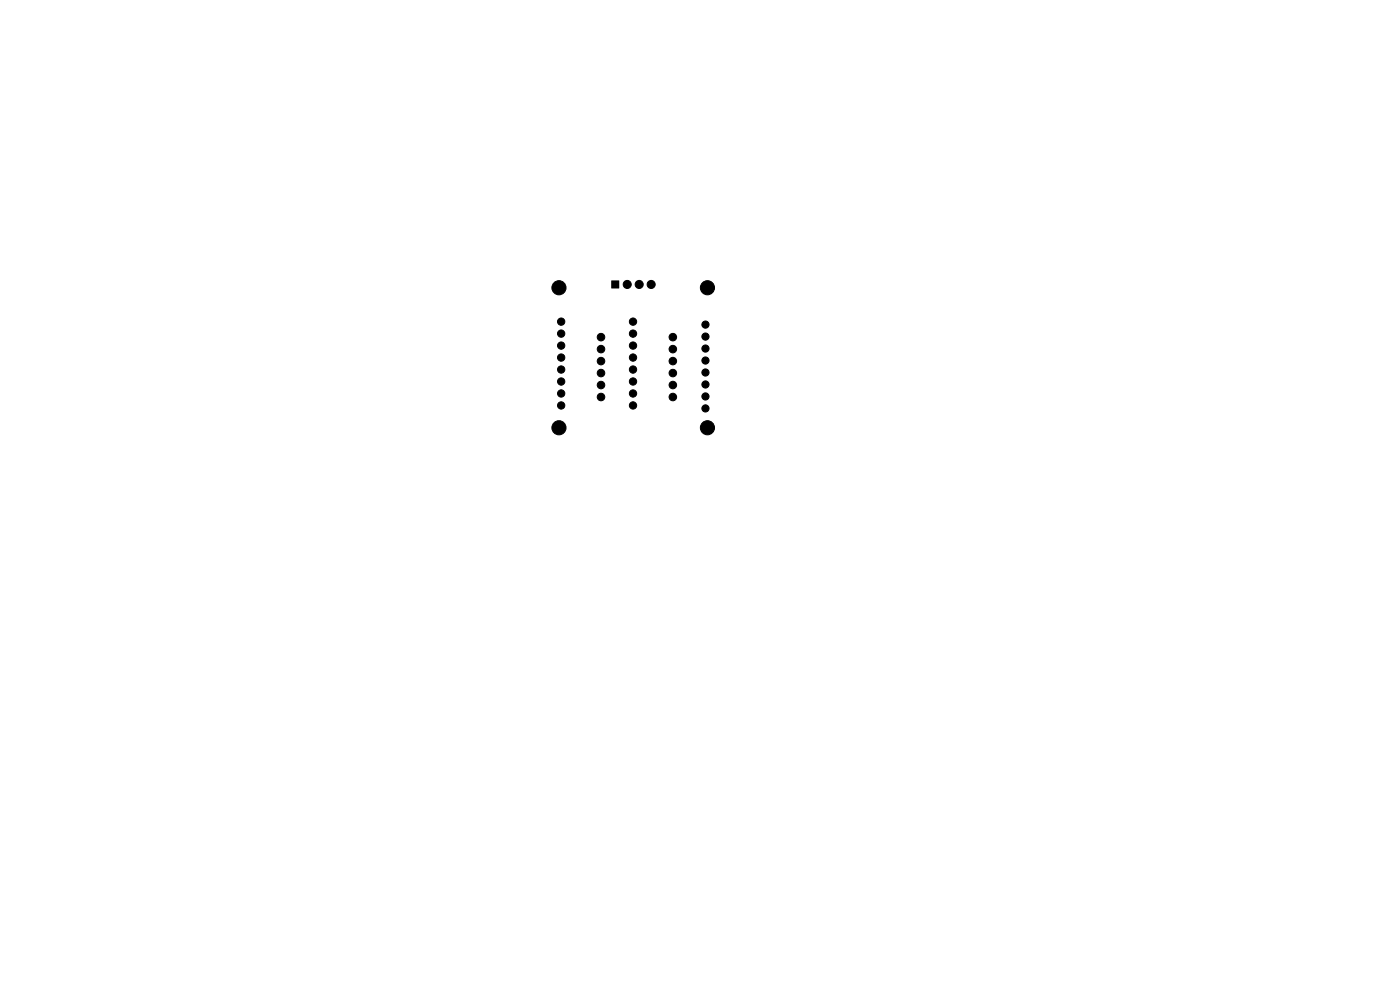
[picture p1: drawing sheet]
<svg xmlns="http://www.w3.org/2000/svg" width="297mm" height="210mm" viewBox="0 0 297 210" stroke-linecap="round" stroke-linejoin="round" font-family="sans-serif">
<g fill="#000" stroke="#000" stroke-width=".21">
<circle cx="118.6" cy="61" r="1.5"/>
<circle cx="119.1" cy="75.8" r=".78"/>
<circle cx="119.1" cy="68.2" r=".78"/>
<circle cx="119.1" cy="78.4" r=".78"/>
<circle cx="119.1" cy="70.8" r=".78"/>
<circle cx="119.1" cy="73.3" r=".78"/>
<circle cx="127.5" cy="71.5" r=".8"/>
<circle cx="127.5" cy="79.1" r=".8"/>
<circle cx="127.5" cy="76.6" r=".8"/>
<circle cx="127.5" cy="74.1" r=".8"/>
<circle cx="133.1" cy="60.3" r=".86"/>
<circle cx="134.3" cy="78.4" r=".78"/>
<circle cx="134.3" cy="75.8" r=".78"/>
<circle cx="134.3" cy="68.2" r=".78"/>
<circle cx="134.3" cy="70.8" r=".78"/>
<circle cx="134.3" cy="73.3" r=".78"/>
<circle cx="135.6" cy="60.3" r=".86"/>
<circle cx="138.1" cy="60.3" r=".86"/>
<circle cx="142.7" cy="71.5" r=".8"/>
<circle cx="142.7" cy="76.6" r=".8"/>
<circle cx="142.7" cy="74.1" r=".8"/>
<circle cx="142.7" cy="79.1" r=".8"/>
<circle cx="149.7" cy="68.9" r=".76"/>
<circle cx="149.7" cy="73.9" r=".76"/>
<circle cx="149.7" cy="79" r=".76"/>
<circle cx="149.7" cy="71.4" r=".76"/>
<circle cx="149.7" cy="76.5" r=".76"/>
<circle cx="150.1" cy="61" r="1.5"/>
<circle cx="118.6" cy="90.7" r="1.5"/>
<circle cx="119.1" cy="80.9" r=".78"/>
<circle cx="119.1" cy="86" r=".78"/>
<circle cx="119.1" cy="83.5" r=".78"/>
<circle cx="127.5" cy="84.2" r=".8"/>
<circle cx="127.5" cy="81.7" r=".8"/>
<circle cx="134.3" cy="83.5" r=".78"/>
<circle cx="134.3" cy="86" r=".78"/>
<circle cx="134.3" cy="80.9" r=".78"/>
<circle cx="142.7" cy="84.2" r=".8"/>
<circle cx="142.7" cy="81.7" r=".8"/>
<circle cx="149.7" cy="84.1" r=".76"/>
<circle cx="149.7" cy="81.6" r=".76"/>
<circle cx="149.7" cy="86.6" r=".76"/>
<circle cx="150.1" cy="90.7" r="1.5"/>
</g>
<path d="M129.7 59.5h1.6v1.7h-1.6z" fill="#000"/>
</svg>
